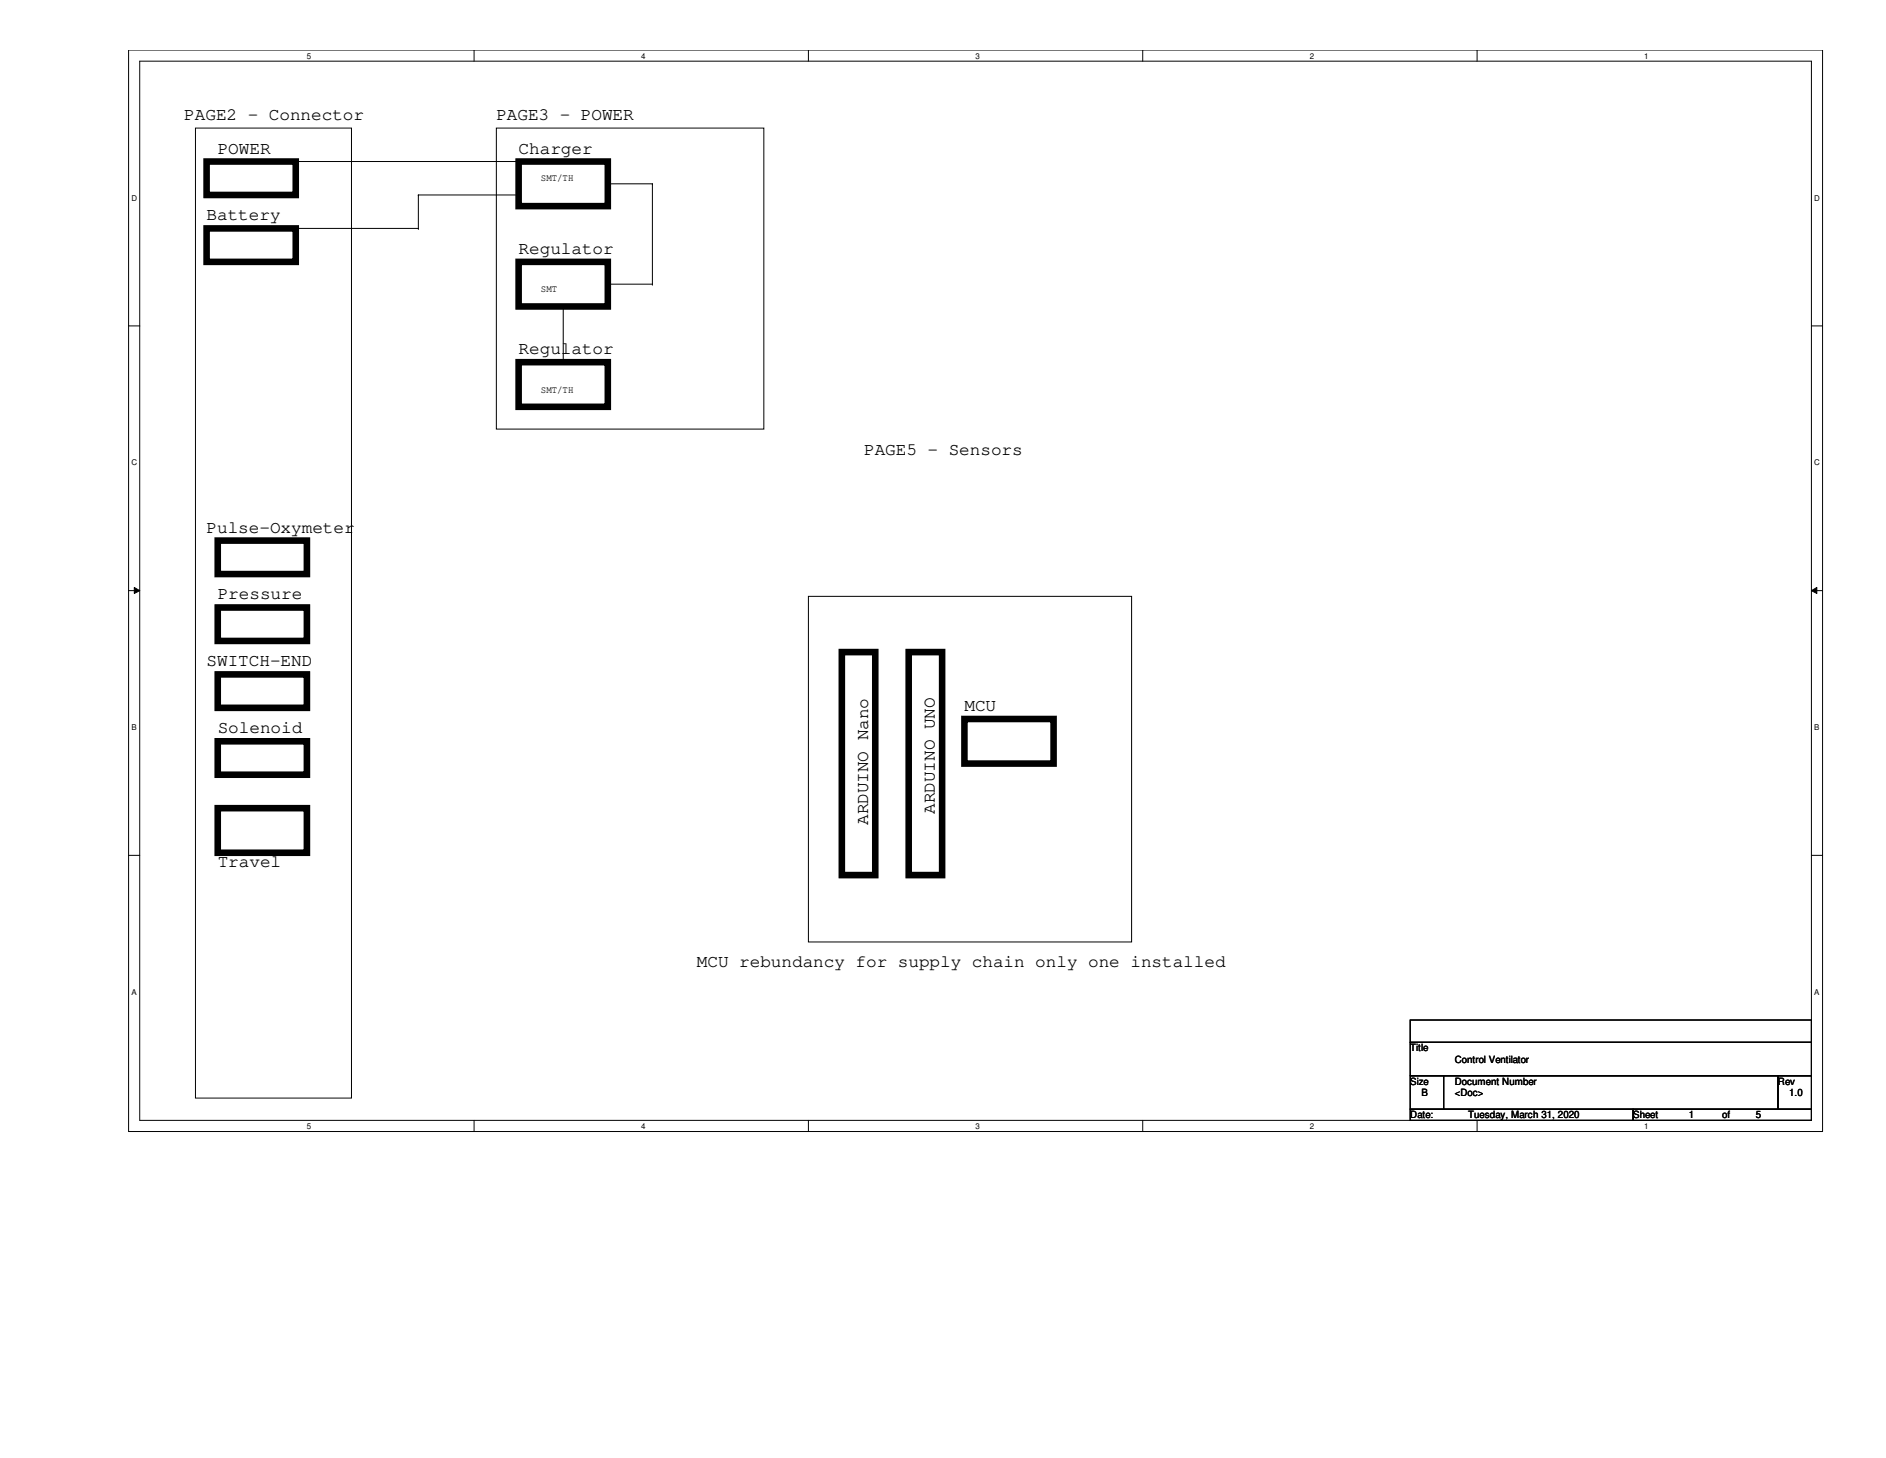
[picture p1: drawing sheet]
<svg xmlns="http://www.w3.org/2000/svg" width="279mm" height="216mm" viewBox="0 0 279 216" stroke-linecap="round" stroke-linejoin="round" font-family="sans-serif">
<defs><g id="words">
<g font-size="2.6">
<text x="27.3" y="17.8">PAGE2 - Connector</text>
<text x="73.5" y="17.8">PAGE3 - POWER</text>
<text x="32.3" y="22.7">POWER</text>
<text x="76.8" y="22.7">Charger</text>
<text x="30.6" y="32.6">Battery</text>
<text x="76.8" y="37.6">Regulator</text>
<text x="76.8" y="52.5">Regulator</text>
<text x="128" y="67.3">PAGE5 - Sensors</text>
<text x="30.6" y="78.9">Pulse-Oxymeter</text>
<text x="32.3" y="88.8">Pressure</text>
<text x="30.6" y="98.7">SWITCH-END</text>
<text x="142.9" y="105.3">MCU</text>
<text x="32.3" y="108.6">Solenoid</text>
<text x="128.6" y="122.2" transform="rotate(-90 128.6 122.2)">ARDUINO Nano</text>
<text x="138.5" y="120.5" transform="rotate(-90 138.5 120.5)">ARDUINO UNO</text>
<text x="32.3" y="128.4">Travel</text>
<text x="103.3" y="143.3">MCU rebundancy for supply chain only one installed</text>
</g>
<g font-size="1.5">
<text x="80.1" y="26.8">SMT/TH</text>
<text x="80.1" y="43.3">SMT</text>
<text x="80.1" y="58.2">SMT/TH</text>
<text x="208.9" y="155.7">Title</text>
<text x="208.9" y="160.7">Size</text>
<text x="215.5" y="160.7">Document Number</text>
<text x="215.5" y="157.4">Control Ventilator</text>
<text x="263.4" y="160.7">Rev</text>
<text x="208.9" y="165.6">Date:</text>
<text x="210.6" y="162.3">B</text>
<text x="215.5" y="162.3">&lt;Doc&gt;</text>
<text x="217.5" y="165.6">Tuesday, March 31, 2020</text>
<text x="241.9" y="165.6">Sheet</text>
<text x="250.2" y="165.6">1</text>
<text x="255.1" y="165.6">of</text>
<text x="260.1" y="165.6">5</text>
<text x="265" y="162.3">1.0</text>
</g>
<g font-size="1.2">
<text x="45.5" y="8.7">5</text>
<text x="95" y="8.7">4</text>
<text x="144.5" y="8.7">3</text>
<text x="194.1" y="8.7">2</text>
<text x="243.6" y="8.7">1</text>
<text x="19.5" y="29.7">D</text>
<text x="268.8" y="29.7">D</text>
<text x="19.5" y="68.9">C</text>
<text x="268.8" y="68.9">C</text>
<text x="19.5" y="108.1">B</text>
<text x="268.8" y="108.1">B</text>
<text x="19.5" y="147.3">A</text>
<text x="268.8" y="147.3">A</text>
<text x="45.5" y="167.2">5</text>
<text x="95" y="167.2">4</text>
<text x="144.5" y="167.2">3</text>
<text x="194.1" y="167.2">2</text>
<text x="243.6" y="167.2">1</text>
</g>
</g></defs>
<path d="M19.1 7.4h250.9v160.2h-250.9zM20.7 9.1h247.7v156.8h-247.7z" fill="none" stroke="#000" stroke-width=".15"/>
<g fill="#fff">
<path d="M45.5 7.6h.6v1.3h-.6z"/>
<path d="M45.5 166.1h.6v1.3h-.6z"/>
</g>
<path d="M70.2 7.4v1.7M70.2 165.9v1.7" fill="none" stroke="#000" stroke-width=".15"/>
<g fill="#fff">
<path d="M95 7.6h.6v1.3h-.6z"/>
<path d="M95 166.1h.6v1.3h-.6z"/>
</g>
<path d="M119.8 7.4v1.7M119.8 165.9v1.7" fill="none" stroke="#000" stroke-width=".15"/>
<g fill="#fff">
<path d="M144.5 7.6h.6v1.3h-.6z"/>
<path d="M144.5 166.1h.6v1.3h-.6z"/>
</g>
<path d="M169.3 7.4v1.7M169.3 165.9v1.7" fill="none" stroke="#000" stroke-width=".15"/>
<g fill="#fff">
<path d="M194.1 7.6h.5v1.3h-.5z"/>
<path d="M194.1 166.1h.5v1.3h-.5z"/>
</g>
<path d="M218.8 7.4v1.7M218.8 165.9v1.7" fill="none" stroke="#000" stroke-width=".15"/>
<g fill="#fff">
<path d="M243.6 7.6h.6v1.3h-.6z"/>
<path d="M243.6 166.1h.6v1.3h-.6z"/>
<path d="M19.5 28.7h.8v1.3h-.8z"/>
<path d="M268.8 28.7h.8v1.3h-.8z"/>
<path d="M19.5 67.9h.8v1.3h-.8z"/>
<path d="M268.8 67.9h.8v1.3h-.8z"/>
</g>
<path d="M19.1 48.3h1.6M268.4 48.3h1.6" fill="none" stroke="#000" stroke-width=".15"/>
<g fill="#fff">
<path d="M19.5 107.1h.7v1.3h-.7z"/>
<path d="M268.8 107.1h.7v1.3h-.7z"/>
</g>
<path d="M19.1 87.5h1.6M19.9 87l.8 .5-.8 .4zM268.4 87.5l.8-.5v.9zM268.4 87.5h1.6" fill="none" stroke="#000" stroke-width=".15"/>
<path d="M19.9 87l.8 .5-.8 .4zM268.4 87.5l.8-.5v.9z" fill="#000"/>
<g fill="#fff">
<path d="M19.5 146.3h.7v1.3h-.7z"/>
<path d="M268.8 146.3h.7v1.3h-.7z"/>
</g>
<g fill="none" stroke="#000" stroke-width=".15">
<path d="M29 19h23.1v143.6h-23.1zM73.5 19h39.7v44.5h-39.7zM43.8 33.8h.1M43.8 23.9h33M43.8 33.8h18.2M62 28.9h.1M62 33.8h.1M62 28.9h14.8M62 28.9v4.9M76.8 23.9h.1M90 27.2h6.6M96.6 27.2h.1"/>
<path d="M96.6 27.2v14.9M83.4 53.6h.1M83.4 45.4v8.2M90 42.1h.1M90 42.1h6.6M96.6 42.1h.1M119.8 88.3h47.8v51.2h-47.8zM19.1 126.7h1.6M268.4 126.7h1.6M208.9 151h59.5v3.3h-59.5zM208.9 154.3h59.5v5h-59.5zM208.9 159.3h5v5h-5z"/>
<path d="M213.9 159.3h49.5v5h-49.5zM263.4 159.3h5v5h-5zM208.9 164.3h33v1.6h-33zM241.9 164.3h26.5v1.6h-26.5z"/>
</g>
<g fill="none" stroke="#000" stroke-width=".97">
<path d="M30.6 33.8h13.2v5h-13.2zM30.6 23.9h13.2v5h-13.2zM76.8 23.9h13.2v6.6h-13.2zM76.8 38.8h13.2v6.6h-13.2zM76.8 53.6h13.2v6.6h-13.2zM32.3 99.9h13.2v4.9h-13.2zM32.3 90h13.2v4.9h-13.2zM32.3 80.1h13.2v4.9h-13.2zM124.7 96.6h5v33h-5zM134.6 96.6h5v33h-5zM32.3 109.8h13.2v4.9h-13.2zM32.3 119.7h13.2v6.6h-13.2z"/>
<path d="M142.9 106.5h13.2v6.6h-13.2z"/>
</g>
<use href="#words"/>
</svg>
